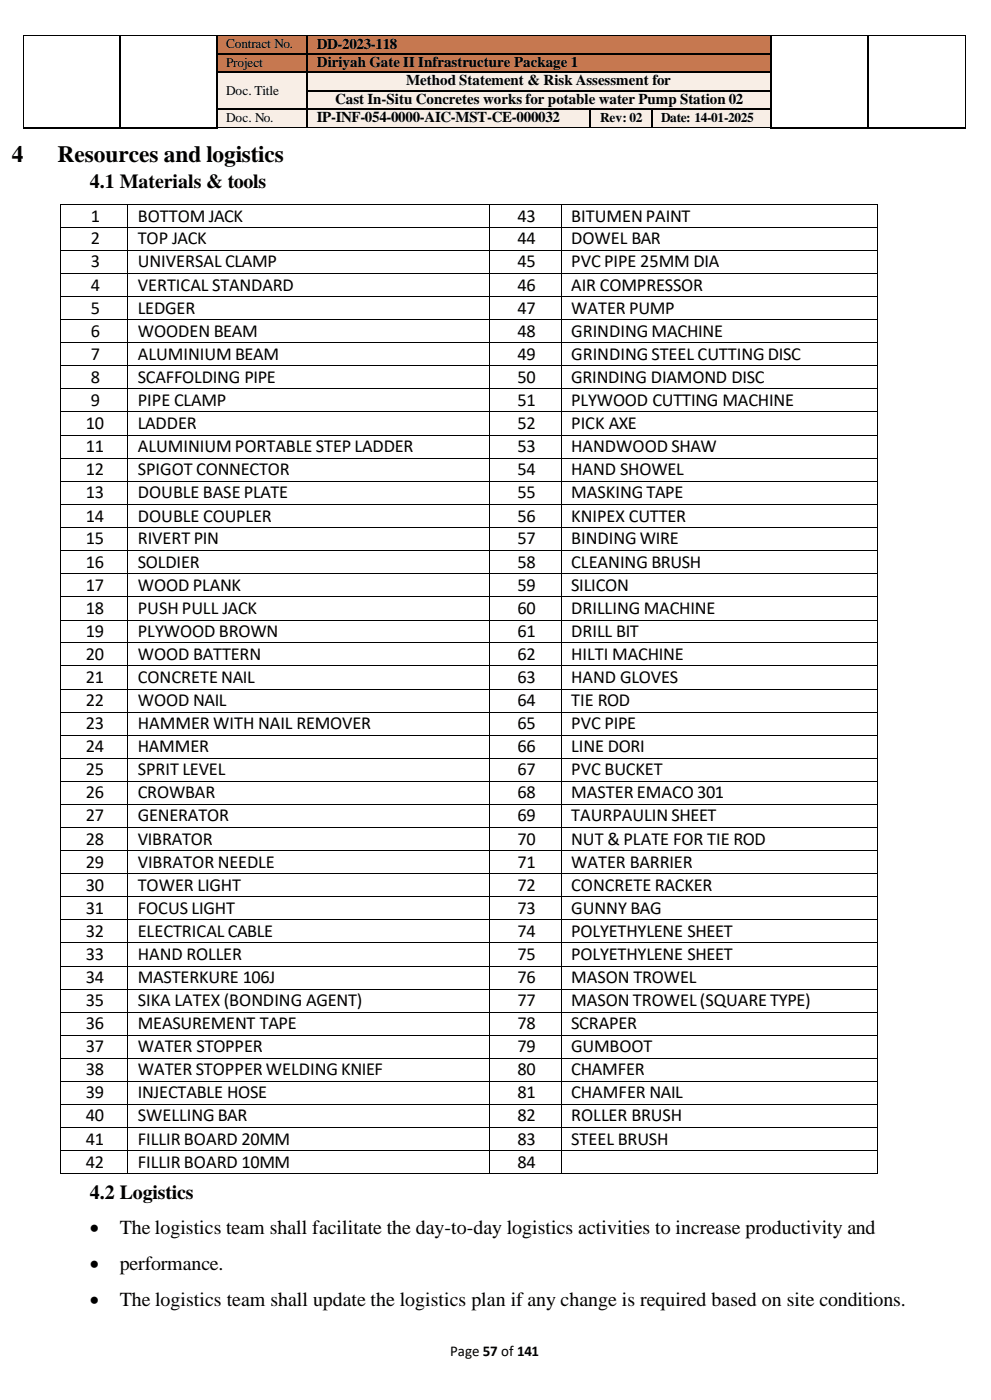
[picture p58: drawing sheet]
<svg xmlns="http://www.w3.org/2000/svg" width="210mm" height="297mm" viewBox="0 0 210 297" stroke-linecap="round" stroke-linejoin="round" font-family="sans-serif">
<defs><g id="words">
<g font-size="5">
<text x="2.5" y="34.5">4</text>
<text x="12.2" y="34.5">Resources and logistics</text>
</g>
<g font-size="4.2">
<text x="19" y="39.9">4.1 Materials &amp; tools</text>
<text x="19" y="254.5">4.2 Logistics</text>
<text x="19" y="262.1">•</text>
<text x="25.4" y="262.1">The logistics team shall facilitate the day-to-day logistics activities to increase productivity and</text>
<text x="19" y="269.7">•</text>
<text x="25.4" y="269.7">performance.</text>
<text x="19" y="277.2">•</text>
<text x="25.4" y="277.2">The logistics team shall update the logistics plan if any change is required based on site conditions.</text>
</g>
<g font-size="3.9">
<text x="19.3" y="47">1</text>
<text x="29.2" y="47">BOTTOM JACK</text>
<text x="109.8" y="47">43</text>
<text x="121.2" y="47">BITUMENPAINT</text>
<text x="19.3" y="51.9">2</text>
<text x="29.2" y="51.9">TOP JACK</text>
<text x="109.8" y="51.9">44</text>
<text x="121.2" y="51.9">DOWEL BAR</text>
<text x="19.3" y="56.8">3</text>
<text x="29.2" y="56.8">UNIVERSAL CLAMP</text>
<text x="109.8" y="56.8">45</text>
<text x="121.2" y="56.8">PVC PIPE 25MM DIA</text>
<text x="19.3" y="61.7">4</text>
<text x="29.2" y="61.7">VERTICAL STANDARD</text>
<text x="109.8" y="61.7">46</text>
<text x="121.2" y="61.7">AIR COMPRESSOR</text>
<text x="19.3" y="66.6">5</text>
<text x="19.3" y="71.5">6</text>
<text x="29.2" y="66.6">LEDGER</text>
<text x="29.2" y="71.5">WOODEN BEAM</text>
<text x="109.8" y="66.6">47</text>
<text x="109.8" y="71.5">48</text>
<text x="121.2" y="66.6">WATER PUMP</text>
<text x="121.2" y="71.5">GRINDING MACHINE</text>
<text x="19.3" y="76.4">7</text>
<text x="29.2" y="76.4">ALUMINIUM BEAM</text>
<text x="109.8" y="76.4">49</text>
<text x="121.2" y="76.4">GRINDING STEEL CUTTINGDISC</text>
<text x="19.3" y="81.3">8</text>
<text x="29.2" y="81.3">SCAFFOLDING PIPE</text>
<text x="109.8" y="81.3">50</text>
<text x="121.2" y="81.3">GRINDING DIAMOND DISC</text>
<text x="19.3" y="86.2">9</text>
<text x="29.2" y="86.2">PIPE CLAMP</text>
<text x="109.8" y="86.2">51</text>
<text x="121.2" y="86.2">PLYWOOD CUTTING MACHINE</text>
<text x="18.2" y="91.1">10</text>
<text x="18.2" y="96">11</text>
<text x="29.2" y="91.1">LADDER</text>
<text x="29.2" y="96">ALUMINIUMPORTABLE STEP LADDER</text>
<text x="109.8" y="91.1">52</text>
<text x="109.8" y="96">53</text>
<text x="121.2" y="91.1">PICK AXE</text>
<text x="121.2" y="96">HANDWOOD SHAW</text>
<text x="18.2" y="100.9">12</text>
<text x="29.2" y="100.9">SPIGOT CONNECTOR</text>
<text x="109.8" y="100.9">54</text>
<text x="121.2" y="100.9">HAND SHOWEL</text>
<text x="18.2" y="105.8">13</text>
<text x="29.2" y="105.8">DOUBLE BASE PLATE</text>
<text x="109.8" y="105.8">55</text>
<text x="121.2" y="105.8">MASKING TAPE</text>
<text x="18.2" y="110.7">14</text>
<text x="29.2" y="110.7">DOUBLE COUPLER</text>
<text x="109.8" y="110.7">56</text>
<text x="121.2" y="110.7">KNIPEX CUTTER</text>
<text x="18.2" y="115.6">15</text>
<text x="29.2" y="115.6">RIVERT PIN</text>
<text x="109.8" y="115.6">57</text>
<text x="121.2" y="115.6">BINDING WIRE</text>
<text x="18.2" y="120.5">16</text>
<text x="18.2" y="125.4">17</text>
<text x="29.2" y="120.5">SOLDIER</text>
<text x="29.2" y="125.4">WOOD PLANK</text>
<text x="109.8" y="120.5">58</text>
<text x="109.8" y="125.4">59</text>
<text x="121.2" y="120.5">CLEANING BRUSH</text>
<text x="121.2" y="125.4">SILICON</text>
<text x="18.2" y="130.3">18</text>
<text x="29.2" y="130.3">PUSHPULL JACK</text>
<text x="109.8" y="130.3">60</text>
<text x="121.2" y="130.3">DRILLING MACHINE</text>
<text x="18.2" y="135.2">19</text>
<text x="29.2" y="135.2">PLYWOOD BROWN</text>
<text x="109.8" y="135.2">61</text>
<text x="121.2" y="135.2">DRILL BIT</text>
<text x="18.2" y="140.1">20</text>
<text x="29.2" y="140.1">WOOD BATTERN</text>
<text x="109.8" y="140.1">62</text>
<text x="121.2" y="140.1">HILTI MACHINE</text>
<text x="18.2" y="145">21</text>
<text x="18.2" y="149.9">22</text>
<text x="29.2" y="145">CONCRETE NAIL</text>
<text x="29.2" y="149.9">WOOD NAIL</text>
<text x="109.8" y="145">63</text>
<text x="109.8" y="149.9">64</text>
<text x="121.2" y="145">HAND GLOVES</text>
<text x="121.2" y="149.9">TIE ROD</text>
<text x="18.2" y="154.8">23</text>
<text x="29.2" y="154.8">HAMMER WITH NAIL REMOVER</text>
<text x="109.8" y="154.8">65</text>
<text x="121.2" y="154.8">PVC PIPE</text>
<text x="18.2" y="159.7">24</text>
<text x="29.2" y="159.7">HAMMER</text>
<text x="109.8" y="159.7">66</text>
<text x="121.2" y="159.7">LINE DORI</text>
<text x="18.2" y="164.6">25</text>
<text x="29.2" y="164.6">SPRIT LEVEL</text>
<text x="109.8" y="164.6">67</text>
<text x="121.2" y="164.6">PVC BUCKET</text>
<text x="18.2" y="169.5">26</text>
<text x="29.2" y="169.5">CROWBAR</text>
<text x="109.8" y="169.5">68</text>
<text x="121.2" y="169.5">MASTER EMACO 301</text>
<text x="18.2" y="174.4">27</text>
<text x="18.2" y="179.3">28</text>
<text x="29.2" y="174.4">GENERATOR</text>
<text x="29.2" y="179.3">VIBRATOR</text>
<text x="109.8" y="174.4">69</text>
<text x="109.8" y="179.3">70</text>
<text x="121.2" y="174.4">TAURPAULINSHEET</text>
<text x="121.2" y="179.3">NUT &amp; PLATE FOR TIE ROD</text>
<text x="18.2" y="184.2">29</text>
<text x="29.2" y="184.2">VIBRATOR NEEDLE</text>
<text x="109.8" y="184.2">71</text>
<text x="121.2" y="184.2">WATER BARRIER</text>
<text x="18.2" y="189.1">30</text>
<text x="29.2" y="189.1">TOWER LIGHT</text>
<text x="109.8" y="189.1">72</text>
<text x="121.2" y="189.1">CONCRETE RACKER</text>
<text x="18.2" y="194">31</text>
<text x="29.2" y="194">FOCUS LIGHT</text>
<text x="109.8" y="194">73</text>
<text x="121.2" y="194">GUNNY BAG</text>
<text x="18.2" y="198.9">32</text>
<text x="18.2" y="203.8">33</text>
<text x="29.2" y="198.9">ELECTRICALCABLE</text>
<text x="29.2" y="203.8">HAND ROLLER</text>
<text x="109.8" y="198.9">74</text>
<text x="109.8" y="203.8">75</text>
<text x="121.2" y="198.9">POLYETHYLENE SHEET</text>
<text x="121.2" y="203.8">POLYETHYLENE SHEET</text>
<text x="18.2" y="208.7">34</text>
<text x="29.2" y="208.7">MASTERKURE 106J</text>
<text x="109.8" y="208.7">76</text>
<text x="121.2" y="208.7">MASON TROWEL</text>
<text x="18.2" y="213.6">35</text>
<text x="29.2" y="213.6">SIKA LATEX (BONDING AGENT)</text>
<text x="109.8" y="213.6">77</text>
<text x="121.2" y="213.6">MASONTROWEL(SQUARETYPE)</text>
<text x="18.2" y="218.5">36</text>
<text x="29.2" y="218.5">MEASUREMENT TAPE</text>
<text x="109.8" y="218.5">78</text>
<text x="121.2" y="218.5">SCRAPER</text>
<text x="18.2" y="223.4">37</text>
<text x="29.2" y="223.4">WATER STOPPER</text>
<text x="109.8" y="223.4">79</text>
<text x="121.2" y="223.4">GUMBOOT</text>
<text x="18.2" y="228.3">38</text>
<text x="18.2" y="233.2">39</text>
<text x="29.2" y="228.3">WATER STOPPER WELDINGKNIEF</text>
<text x="29.2" y="233.2">INJECTABLE HOSE</text>
<text x="109.8" y="228.3">80</text>
<text x="109.8" y="233.2">81</text>
<text x="121.2" y="228.3">CHAMFER</text>
<text x="121.2" y="233.2">CHAMFER NAIL</text>
<text x="18.2" y="238.1">40</text>
<text x="29.2" y="238.1">SWELLINGBAR</text>
<text x="109.8" y="238.1">82</text>
<text x="121.2" y="238.1">ROLLER BRUSH</text>
<text x="18.2" y="243">41</text>
<text x="29.2" y="243">FILLIR BOARD 20MM</text>
<text x="109.8" y="243">83</text>
<text x="121.2" y="243">STEEL BRUSH</text>
<text x="18.2" y="247.9">42</text>
<text x="29.2" y="247.9">FILLIR BOARD 10MM</text>
<text x="109.8" y="247.9">84</text>
</g>
<g font-size="3.2">
<text x="67.2" y="10.3">DD-2023-118</text>
<text x="67.2" y="14.2">Diriyah Gate II Infrastructure Package 1</text>
<text x="71.1" y="22">Cast In-Situ Concretes works for potable water Pump Station 02</text>
<text x="86.2" y="18.1">Method Statement &amp; Risk Assessment for</text>
<text x="67.2" y="26">IP-INF-054-0000-AIC-MST-CE-000032</text>
<text x="95.5" y="287.9">Page 57 of 141</text>
</g>
<g font-size="2.8">
<text x="48" y="10.3">Contract No.</text>
<text x="48" y="14.2">Project</text>
<text x="48" y="20.2">Doc. Title</text>
<text x="48" y="26">Doc. No.</text>
<text x="127.3" y="26">Rev: 02</text>
<text x="140.3" y="26">Date: 14-01-2025</text>
</g>
</g></defs>
<g fill="#c67850">
<path d="M46.1 7.7h18.9v3.6h-18.9z" fill-rule="evenodd"/>
<path d="M46.1 7.7h18.9v3.2h-18.9z" fill-rule="evenodd"/>
<path d="M65.3 7.7h98.2v3.6h-98.2z" fill-rule="evenodd"/>
<path d="M65.3 7.7h98.2v3.3h-98.2z" fill-rule="evenodd"/>
</g>
<g fill="#000">
<path d="M4.9 7.5h.1v.2h-.1z" fill-rule="evenodd"/>
<path d="M4.9 7.5h.1v.2h-.1z" fill-rule="evenodd"/>
<path d="M25.3 7.5h.2v.2h-.2z" fill-rule="evenodd"/>
<path d="M45.8 7.5h.2v.2h-.2z" fill-rule="evenodd"/>
<path d="M65.1 7.5h.2v.2h-.2z" fill-rule="evenodd"/>
<path d="M163.5 7.5h.2v.2h-.2z" fill-rule="evenodd"/>
<path d="M184.1 7.5h.2v.2h-.2z" fill-rule="evenodd"/>
<path d="M204.7 7.5h.2v.2h-.2z" fill-rule="evenodd"/>
<path d="M204.7 7.5h.2v.2h-.2z" fill-rule="evenodd"/>
</g>
<path d="M5 7.7v3.6M5 7.6h20.3M25.5 7.6h20.3M46 7.6h19.1M65.3 7.6h98.2M163.7 7.6h20.4M184.3 7.6h20.4M204.8 7.7v3.6" fill="none" stroke="#000" stroke-width=".21"/>
<path d="M25.5 7.7v3.6M45.9 7.7v3.6M65.2 7.7v3.6M163.7 7.7v3.6M184.3 7.7v3.6" fill="none" stroke="#000" stroke-width=".25"/>
<g fill="#c67850">
<path d="M46.1 11.6h18.9v3.6h-18.9z" fill-rule="evenodd"/>
<path d="M46.1 11.6h18.9v3.3h-18.9z" fill-rule="evenodd"/>
<path d="M65.3 11.6h98.2v3.6h-98.2z" fill-rule="evenodd"/>
<path d="M65.3 11.6h98.2v3.3h-98.2z" fill-rule="evenodd"/>
</g>
<g fill="#000">
<path d="M4.9 11.3h.1v.3h-.1z" fill-rule="evenodd"/>
<path d="M25.3 11.3h.3v.3h-.3z" fill-rule="evenodd"/>
<path d="M45.8 11.3h.3v.3h-.3z" fill-rule="evenodd"/>
<path d="M65.1 11.3h.2v.3h-.2z" fill-rule="evenodd"/>
<path d="M163.5 11.3h.3v.3h-.3z" fill-rule="evenodd"/>
<path d="M184.1 11.3h.3v.3h-.3z" fill-rule="evenodd"/>
<path d="M204.7 11.3h.2v.3h-.2z" fill-rule="evenodd"/>
</g>
<path d="M25.5 11.6v3.6M45.9 11.6v3.6M46.1 11.4h19M65.2 11.6v3.6M65.3 11.4h98.2M163.7 11.6v3.6M184.3 11.6v3.6" fill="none" stroke="#000" stroke-width=".25"/>
<path d="M5 11.6v3.6M204.8 11.6v3.6" fill="none" stroke="#000" stroke-width=".21"/>
<g fill="#f8eee6">
<path d="M46.1 15.5h18.9v7.5h-18.9z" fill-rule="evenodd"/>
<path d="M46.1 15.5h18.9v5.3h-18.9z" fill-rule="evenodd"/>
<path d="M65.3 15.5h98.2v3.6h-98.2z" fill-rule="evenodd"/>
<path d="M65.3 15.5h98.2v3.3h-98.2z" fill-rule="evenodd"/>
</g>
<g fill="#000">
<path d="M4.9 15.2h.1v.3h-.1z" fill-rule="evenodd"/>
<path d="M25.3 15.2h.3v.3h-.3z" fill-rule="evenodd"/>
<path d="M45.8 15.2h.3v.3h-.3z" fill-rule="evenodd"/>
<path d="M65.1 15.2h.2v.3h-.2z" fill-rule="evenodd"/>
<path d="M163.5 15.2h.3v.3h-.3z" fill-rule="evenodd"/>
<path d="M184.1 15.2h.3v.3h-.3z" fill-rule="evenodd"/>
<path d="M204.7 15.2h.2v.3h-.2z" fill-rule="evenodd"/>
</g>
<path d="M25.5 15.5v3.6M45.9 15.5v3.6M46.1 15.4h19M65.2 15.5v3.6M65.3 15.4h98.2M163.7 15.5v3.6M184.3 15.5v3.6" fill="none" stroke="#000" stroke-width=".25"/>
<path d="M5 15.5v3.6M204.8 15.5v3.6" fill="none" stroke="#000" stroke-width=".21"/>
<g fill="#f8eee6">
<path d="M65.3 19.3h98.2v3.7h-98.2z" fill-rule="evenodd"/>
<path d="M65.3 19.3h98.2v3.4h-98.2z" fill-rule="evenodd"/>
</g>
<g fill="#000">
<path d="M4.9 19.1h.1v.2h-.1z" fill-rule="evenodd"/>
<path d="M25.3 19.1h.3v.2h-.3z" fill-rule="evenodd"/>
<path d="M45.8 19.1h.3v.2h-.3z" fill-rule="evenodd"/>
<path d="M65.1 19.1h.2v.2h-.2z" fill-rule="evenodd"/>
<path d="M163.5 19.1h.3v.2h-.3z" fill-rule="evenodd"/>
<path d="M184.1 19.1h.3v.2h-.3z" fill-rule="evenodd"/>
<path d="M204.7 19.1h.2v.2h-.2z" fill-rule="evenodd"/>
</g>
<path d="M25.5 19.3v3.7M45.9 19.3v3.7M65.2 19.3v3.7M65.3 19.2h98.2M163.7 19.3v3.7M184.3 19.3v3.7" fill="none" stroke="#000" stroke-width=".25"/>
<path d="M5 19.3v3.7M204.8 19.3v3.7" fill="none" stroke="#000" stroke-width=".21"/>
<g fill="#f8eee6">
<path d="M46.1 23.3h18.9v3.7h-18.9z" fill-rule="evenodd"/>
<path d="M46.1 23.3h18.9v3.3h-18.9z" fill-rule="evenodd"/>
<path d="M65.3 23.3h59.8v3.7h-59.8z" fill-rule="evenodd"/>
<path d="M65.3 23.3h59.8v3.3h-59.8z" fill-rule="evenodd"/>
<path d="M125.3 23.3h12.8v3.7h-12.8z" fill-rule="evenodd"/>
<path d="M125.3 23.3h12.8v3.3h-12.8z" fill-rule="evenodd"/>
<path d="M138.4 23.3h25.1v3.7h-25.1z" fill-rule="evenodd"/>
<path d="M138.4 23.3h25.1v3.3h-25.1z" fill-rule="evenodd"/>
</g>
<g fill="#000">
<path d="M4.9 23h.1v.3h-.1z" fill-rule="evenodd"/>
<path d="M25.3 23h.3v.3h-.3z" fill-rule="evenodd"/>
<path d="M25.3 27h.3v.2h-.3z" fill-rule="evenodd"/>
<path d="M45.8 23h.3v.3h-.3z" fill-rule="evenodd"/>
<path d="M45.8 27h.3v.2h-.3z" fill-rule="evenodd"/>
<path d="M45.8 27h.3v.2h-.3z" fill-rule="evenodd"/>
<path d="M65.1 23h.2v.3h-.2z" fill-rule="evenodd"/>
<path d="M65.1 27h.2v.1h-.2z" fill-rule="evenodd"/>
<path d="M125.1 23h.3v.3h-.3z" fill-rule="evenodd"/>
<path d="M125.1 27h.2v.1h-.2z" fill-rule="evenodd"/>
<path d="M138.1 23h.3v.3h-.3z" fill-rule="evenodd"/>
<path d="M138.1 27h.2v.1h-.2z" fill-rule="evenodd"/>
<path d="M163.5 23h.3v.3h-.3z" fill-rule="evenodd"/>
<path d="M163.5 27h.3v.2h-.3z" fill-rule="evenodd"/>
<path d="M163.5 27h.3v.2h-.3z" fill-rule="evenodd"/>
<path d="M184.1 23h.3v.3h-.3z" fill-rule="evenodd"/>
<path d="M184.1 27h.3v.2h-.3z" fill-rule="evenodd"/>
<path d="M204.7 23h.2v.3h-.2z" fill-rule="evenodd"/>
<path d="M204.7 27h.2v.2h-.2z" fill-rule="evenodd"/>
<path d="M12.7 43.4h.2v.1h-.2z" fill-rule="evenodd"/>
<path d="M12.7 43.4h.2v.1h-.2z" fill-rule="evenodd"/>
<path d="M12.7 48.3h.2v.1h-.2z" fill-rule="evenodd"/>
<path d="M12.7 53.1h.2v.2h-.2z" fill-rule="evenodd"/>
<path d="M12.7 58h.2v.2h-.2z" fill-rule="evenodd"/>
<path d="M27 43.4h.2v.1h-.2z" fill-rule="evenodd"/>
<path d="M27 48.3h.2v.1h-.2z" fill-rule="evenodd"/>
<path d="M27 53.1h.2v.2h-.2z" fill-rule="evenodd"/>
<path d="M27 58h.2v.2h-.2z" fill-rule="evenodd"/>
<path d="M103.9 43.4h.1v.1h-.1z" fill-rule="evenodd"/>
<path d="M103.9 48.3h.1v.1h-.1z" fill-rule="evenodd"/>
<path d="M103.9 53.1h.1v.2h-.1z" fill-rule="evenodd"/>
<path d="M103.9 58h.1v.2h-.1z" fill-rule="evenodd"/>
<path d="M119.1 43.4h.2v.1h-.2z" fill-rule="evenodd"/>
<path d="M119.1 48.3h.2v.1h-.2z" fill-rule="evenodd"/>
<path d="M119.1 53.1h.2v.2h-.2z" fill-rule="evenodd"/>
<path d="M119.1 58h.2v.2h-.2z" fill-rule="evenodd"/>
<path d="M186 43.4h.2v.1h-.2z" fill-rule="evenodd"/>
<path d="M186 43.4h.2v.1h-.2z" fill-rule="evenodd"/>
<path d="M186 48.3h.2v.1h-.2z" fill-rule="evenodd"/>
<path d="M186 53.1h.2v.2h-.2z" fill-rule="evenodd"/>
<path d="M186 58h.2v.2h-.2z" fill-rule="evenodd"/>
<path d="M12.7 62.9h.2v.2h-.2z" fill-rule="evenodd"/>
<path d="M12.7 67.8h.2v.2h-.2z" fill-rule="evenodd"/>
<path d="M12.7 72.7h.2v.2h-.2z" fill-rule="evenodd"/>
<path d="M12.7 77.6h.2v.2h-.2z" fill-rule="evenodd"/>
<path d="M27 62.9h.2v.2h-.2z" fill-rule="evenodd"/>
<path d="M27 67.8h.2v.2h-.2z" fill-rule="evenodd"/>
<path d="M27 72.7h.2v.2h-.2z" fill-rule="evenodd"/>
<path d="M27 77.6h.2v.2h-.2z" fill-rule="evenodd"/>
<path d="M103.9 62.9h.1v.2h-.1z" fill-rule="evenodd"/>
<path d="M103.9 67.8h.1v.2h-.1z" fill-rule="evenodd"/>
<path d="M103.9 72.7h.1v.2h-.1z" fill-rule="evenodd"/>
<path d="M103.9 77.6h.1v.2h-.1z" fill-rule="evenodd"/>
<path d="M119.1 62.9h.2v.2h-.2z" fill-rule="evenodd"/>
<path d="M119.1 67.8h.2v.2h-.2z" fill-rule="evenodd"/>
<path d="M119.1 72.7h.2v.2h-.2z" fill-rule="evenodd"/>
<path d="M119.1 77.6h.2v.2h-.2z" fill-rule="evenodd"/>
<path d="M186 62.9h.2v.2h-.2z" fill-rule="evenodd"/>
<path d="M186 67.8h.2v.2h-.2z" fill-rule="evenodd"/>
<path d="M186 72.7h.2v.2h-.2z" fill-rule="evenodd"/>
<path d="M186 77.6h.2v.2h-.2z" fill-rule="evenodd"/>
<path d="M12.7 82.5h.2v.1h-.2z" fill-rule="evenodd"/>
<path d="M12.7 87.4h.2v.2h-.2z" fill-rule="evenodd"/>
<path d="M12.7 92.3h.2v.2h-.2z" fill-rule="evenodd"/>
<path d="M12.7 97.2h.2v.2h-.2z" fill-rule="evenodd"/>
<path d="M27 82.5h.2v.1h-.2z" fill-rule="evenodd"/>
<path d="M27 87.4h.2v.2h-.2z" fill-rule="evenodd"/>
<path d="M27 92.3h.2v.2h-.2z" fill-rule="evenodd"/>
<path d="M27 97.2h.2v.2h-.2z" fill-rule="evenodd"/>
<path d="M103.9 82.5h.1v.1h-.1z" fill-rule="evenodd"/>
<path d="M103.9 87.4h.1v.2h-.1z" fill-rule="evenodd"/>
<path d="M103.9 92.3h.1v.2h-.1z" fill-rule="evenodd"/>
<path d="M103.9 97.2h.1v.2h-.1z" fill-rule="evenodd"/>
<path d="M119.1 82.5h.2v.1h-.2z" fill-rule="evenodd"/>
<path d="M119.1 87.4h.2v.2h-.2z" fill-rule="evenodd"/>
<path d="M119.1 92.3h.2v.2h-.2z" fill-rule="evenodd"/>
<path d="M119.1 97.2h.2v.2h-.2z" fill-rule="evenodd"/>
<path d="M186 82.5h.2v.1h-.2z" fill-rule="evenodd"/>
<path d="M186 87.4h.2v.2h-.2z" fill-rule="evenodd"/>
<path d="M186 92.3h.2v.2h-.2z" fill-rule="evenodd"/>
<path d="M186 97.2h.2v.2h-.2z" fill-rule="evenodd"/>
<path d="M12.7 102.1h.2v.2h-.2z" fill-rule="evenodd"/>
<path d="M12.7 107h.2v.2h-.2z" fill-rule="evenodd"/>
<path d="M12.7 111.9h.2v.2h-.2z" fill-rule="evenodd"/>
<path d="M12.7 116.8h.2v.2h-.2z" fill-rule="evenodd"/>
<path d="M27 102.1h.2v.2h-.2z" fill-rule="evenodd"/>
<path d="M27 107h.2v.2h-.2z" fill-rule="evenodd"/>
<path d="M27 111.9h.2v.2h-.2z" fill-rule="evenodd"/>
<path d="M27 116.8h.2v.2h-.2z" fill-rule="evenodd"/>
<path d="M103.9 102.1h.1v.2h-.1z" fill-rule="evenodd"/>
<path d="M103.9 107h.1v.2h-.1z" fill-rule="evenodd"/>
<path d="M103.9 111.9h.1v.2h-.1z" fill-rule="evenodd"/>
<path d="M103.9 116.8h.1v.2h-.1z" fill-rule="evenodd"/>
<path d="M119.1 102.1h.2v.2h-.2z" fill-rule="evenodd"/>
<path d="M119.1 107h.2v.2h-.2z" fill-rule="evenodd"/>
<path d="M119.1 111.9h.2v.2h-.2z" fill-rule="evenodd"/>
<path d="M119.1 116.8h.2v.2h-.2z" fill-rule="evenodd"/>
<path d="M186 102.1h.2v.2h-.2z" fill-rule="evenodd"/>
<path d="M186 107h.2v.2h-.2z" fill-rule="evenodd"/>
<path d="M186 111.9h.2v.2h-.2z" fill-rule="evenodd"/>
<path d="M186 116.8h.2v.2h-.2z" fill-rule="evenodd"/>
<path d="M12.7 121.7h.2v.2h-.2z" fill-rule="evenodd"/>
<path d="M12.7 126.6h.2v.2h-.2z" fill-rule="evenodd"/>
<path d="M12.7 131.5h.2v.2h-.2z" fill-rule="evenodd"/>
<path d="M12.7 136.4h.2v.1h-.2z" fill-rule="evenodd"/>
<path d="M27 121.7h.2v.2h-.2z" fill-rule="evenodd"/>
<path d="M27 126.6h.2v.2h-.2z" fill-rule="evenodd"/>
<path d="M27 131.5h.2v.2h-.2z" fill-rule="evenodd"/>
<path d="M27 136.4h.2v.1h-.2z" fill-rule="evenodd"/>
<path d="M103.9 121.7h.1v.2h-.1z" fill-rule="evenodd"/>
<path d="M103.9 126.6h.1v.2h-.1z" fill-rule="evenodd"/>
<path d="M103.9 131.5h.1v.2h-.1z" fill-rule="evenodd"/>
<path d="M103.9 136.4h.1v.1h-.1z" fill-rule="evenodd"/>
<path d="M119.1 121.7h.2v.2h-.2z" fill-rule="evenodd"/>
<path d="M119.1 126.6h.2v.2h-.2z" fill-rule="evenodd"/>
<path d="M119.1 131.5h.2v.2h-.2z" fill-rule="evenodd"/>
<path d="M119.1 136.4h.2v.1h-.2z" fill-rule="evenodd"/>
<path d="M186 121.7h.2v.2h-.2z" fill-rule="evenodd"/>
<path d="M186 126.6h.2v.2h-.2z" fill-rule="evenodd"/>
<path d="M186 131.5h.2v.2h-.2z" fill-rule="evenodd"/>
<path d="M186 136.4h.2v.1h-.2z" fill-rule="evenodd"/>
<path d="M12.7 141.3h.2v.2h-.2z" fill-rule="evenodd"/>
<path d="M12.7 146.2h.2v.2h-.2z" fill-rule="evenodd"/>
<path d="M12.7 151.1h.2v.2h-.2z" fill-rule="evenodd"/>
<path d="M12.7 156h.2v.2h-.2z" fill-rule="evenodd"/>
<path d="M27 141.3h.2v.2h-.2z" fill-rule="evenodd"/>
<path d="M27 146.2h.2v.2h-.2z" fill-rule="evenodd"/>
<path d="M27 151.1h.2v.2h-.2z" fill-rule="evenodd"/>
<path d="M27 156h.2v.2h-.2z" fill-rule="evenodd"/>
<path d="M103.9 141.3h.1v.2h-.1z" fill-rule="evenodd"/>
<path d="M103.9 146.2h.1v.2h-.1z" fill-rule="evenodd"/>
<path d="M103.9 151.1h.1v.2h-.1z" fill-rule="evenodd"/>
<path d="M103.9 156h.1v.2h-.1z" fill-rule="evenodd"/>
<path d="M119.1 141.3h.2v.2h-.2z" fill-rule="evenodd"/>
<path d="M119.1 146.2h.2v.2h-.2z" fill-rule="evenodd"/>
<path d="M119.1 151.1h.2v.2h-.2z" fill-rule="evenodd"/>
<path d="M119.1 156h.2v.2h-.2z" fill-rule="evenodd"/>
<path d="M186 141.3h.2v.2h-.2z" fill-rule="evenodd"/>
<path d="M186 146.2h.2v.2h-.2z" fill-rule="evenodd"/>
<path d="M186 151.1h.2v.2h-.2z" fill-rule="evenodd"/>
<path d="M186 156h.2v.2h-.2z" fill-rule="evenodd"/>
<path d="M12.7 160.9h.2v.2h-.2z" fill-rule="evenodd"/>
<path d="M12.7 165.8h.2v.1h-.2z" fill-rule="evenodd"/>
<path d="M12.7 170.7h.2v.1h-.2z" fill-rule="evenodd"/>
<path d="M12.7 175.6h.2v.2h-.2z" fill-rule="evenodd"/>
<path d="M27 160.9h.2v.2h-.2z" fill-rule="evenodd"/>
<path d="M27 165.8h.2v.1h-.2z" fill-rule="evenodd"/>
<path d="M27 170.7h.2v.1h-.2z" fill-rule="evenodd"/>
<path d="M27 175.6h.2v.2h-.2z" fill-rule="evenodd"/>
<path d="M103.9 160.9h.1v.2h-.1z" fill-rule="evenodd"/>
<path d="M103.9 165.8h.1v.1h-.1z" fill-rule="evenodd"/>
<path d="M103.9 170.7h.1v.1h-.1z" fill-rule="evenodd"/>
<path d="M103.9 175.6h.1v.2h-.1z" fill-rule="evenodd"/>
<path d="M119.1 160.9h.2v.2h-.2z" fill-rule="evenodd"/>
<path d="M119.1 165.8h.2v.1h-.2z" fill-rule="evenodd"/>
<path d="M119.1 170.7h.2v.1h-.2z" fill-rule="evenodd"/>
<path d="M119.1 175.6h.2v.2h-.2z" fill-rule="evenodd"/>
<path d="M186 160.9h.2v.2h-.2z" fill-rule="evenodd"/>
<path d="M186 165.8h.2v.1h-.2z" fill-rule="evenodd"/>
<path d="M186 170.7h.2v.1h-.2z" fill-rule="evenodd"/>
<path d="M186 175.6h.2v.2h-.2z" fill-rule="evenodd"/>
<path d="M12.7 180.5h.2v.2h-.2z" fill-rule="evenodd"/>
<path d="M12.7 185.4h.2v.2h-.2z" fill-rule="evenodd"/>
<path d="M12.7 190.3h.2v.1h-.2z" fill-rule="evenodd"/>
<path d="M12.7 195.2h.2v.2h-.2z" fill-rule="evenodd"/>
<path d="M27 180.5h.2v.2h-.2z" fill-rule="evenodd"/>
<path d="M27 185.4h.2v.2h-.2z" fill-rule="evenodd"/>
<path d="M27 190.3h.2v.1h-.2z" fill-rule="evenodd"/>
<path d="M27 195.2h.2v.2h-.2z" fill-rule="evenodd"/>
<path d="M103.9 180.5h.1v.2h-.1z" fill-rule="evenodd"/>
<path d="M103.9 185.4h.1v.2h-.1z" fill-rule="evenodd"/>
<path d="M103.9 190.3h.1v.1h-.1z" fill-rule="evenodd"/>
<path d="M103.9 195.2h.1v.2h-.1z" fill-rule="evenodd"/>
<path d="M119.1 180.5h.2v.2h-.2z" fill-rule="evenodd"/>
<path d="M119.1 185.4h.2v.2h-.2z" fill-rule="evenodd"/>
<path d="M119.1 190.3h.2v.1h-.2z" fill-rule="evenodd"/>
<path d="M119.1 195.2h.2v.2h-.2z" fill-rule="evenodd"/>
<path d="M186 180.5h.2v.2h-.2z" fill-rule="evenodd"/>
<path d="M186 185.4h.2v.2h-.2z" fill-rule="evenodd"/>
<path d="M186 190.3h.2v.1h-.2z" fill-rule="evenodd"/>
<path d="M186 195.2h.2v.2h-.2z" fill-rule="evenodd"/>
<path d="M12.7 200.1h.2v.2h-.2z" fill-rule="evenodd"/>
<path d="M12.7 205h.2v.2h-.2z" fill-rule="evenodd"/>
<path d="M12.7 209.9h.2v.2h-.2z" fill-rule="evenodd"/>
<path d="M12.7 214.8h.2v.2h-.2z" fill-rule="evenodd"/>
<path d="M12.7 219.7h.2v.2h-.2z" fill-rule="evenodd"/>
<path d="M27 200.1h.2v.2h-.2z" fill-rule="evenodd"/>
<path d="M27 205h.2v.2h-.2z" fill-rule="evenodd"/>
<path d="M27 209.9h.2v.2h-.2z" fill-rule="evenodd"/>
<path d="M27 214.8h.2v.2h-.2z" fill-rule="evenodd"/>
<path d="M27 219.7h.2v.2h-.2z" fill-rule="evenodd"/>
<path d="M103.9 200.1h.1v.2h-.1z" fill-rule="evenodd"/>
<path d="M103.9 205h.1v.2h-.1z" fill-rule="evenodd"/>
<path d="M103.9 209.9h.1v.2h-.1z" fill-rule="evenodd"/>
<path d="M103.9 214.8h.1v.2h-.1z" fill-rule="evenodd"/>
<path d="M103.9 219.7h.1v.2h-.1z" fill-rule="evenodd"/>
<path d="M119.1 200.1h.2v.2h-.2z" fill-rule="evenodd"/>
<path d="M119.1 205h.2v.2h-.2z" fill-rule="evenodd"/>
<path d="M119.1 209.9h.2v.2h-.2z" fill-rule="evenodd"/>
<path d="M119.1 214.8h.2v.2h-.2z" fill-rule="evenodd"/>
<path d="M119.1 219.7h.2v.2h-.2z" fill-rule="evenodd"/>
<path d="M186 200.1h.2v.2h-.2z" fill-rule="evenodd"/>
<path d="M186 205h.2v.2h-.2z" fill-rule="evenodd"/>
<path d="M186 209.9h.2v.2h-.2z" fill-rule="evenodd"/>
<path d="M186 214.8h.2v.2h-.2z" fill-rule="evenodd"/>
<path d="M186 219.7h.2v.2h-.2z" fill-rule="evenodd"/>
<path d="M12.7 224.6h.2v.2h-.2z" fill-rule="evenodd"/>
<path d="M12.7 229.5h.2v.2h-.2z" fill-rule="evenodd"/>
<path d="M12.7 234.4h.2v.2h-.2z" fill-rule="evenodd"/>
<path d="M12.7 239.3h.2v.2h-.2z" fill-rule="evenodd"/>
<path d="M27 224.6h.2v.2h-.2z" fill-rule="evenodd"/>
<path d="M27 229.5h.2v.2h-.2z" fill-rule="evenodd"/>
<path d="M27 234.4h.2v.2h-.2z" fill-rule="evenodd"/>
<path d="M27 239.3h.2v.2h-.2z" fill-rule="evenodd"/>
<path d="M103.9 224.6h.1v.2h-.1z" fill-rule="evenodd"/>
<path d="M103.9 229.5h.1v.2h-.1z" fill-rule="evenodd"/>
<path d="M103.9 234.4h.1v.2h-.1z" fill-rule="evenodd"/>
<path d="M103.9 239.3h.1v.2h-.1z" fill-rule="evenodd"/>
<path d="M119.1 224.6h.2v.2h-.2z" fill-rule="evenodd"/>
<path d="M119.1 229.5h.2v.2h-.2z" fill-rule="evenodd"/>
<path d="M119.1 234.4h.2v.2h-.2z" fill-rule="evenodd"/>
<path d="M119.1 239.3h.2v.2h-.2z" fill-rule="evenodd"/>
<path d="M186 224.6h.2v.2h-.2z" fill-rule="evenodd"/>
<path d="M186 229.5h.2v.2h-.2z" fill-rule="evenodd"/>
<path d="M186 234.4h.2v.2h-.2z" fill-rule="evenodd"/>
<path d="M186 239.3h.2v.2h-.2z" fill-rule="evenodd"/>
<path d="M12.7 244.2h.2v.2h-.2z" fill-rule="evenodd"/>
<path d="M12.7 249.1h.2v.2h-.2z" fill-rule="evenodd"/>
<path d="M12.7 249.1h.2v.2h-.2z" fill-rule="evenodd"/>
<path d="M27 244.2h.2v.2h-.2z" fill-rule="evenodd"/>
<path d="M27 249.1h.2v.2h-.2z" fill-rule="evenodd"/>
<path d="M103.9 244.2h.1v.2h-.1z" fill-rule="evenodd"/>
<path d="M103.9 249.1h.1v.2h-.1z" fill-rule="evenodd"/>
<path d="M119.1 244.2h.2v.2h-.2z" fill-rule="evenodd"/>
<path d="M119.1 249.1h.2v.2h-.2z" fill-rule="evenodd"/>
<path d="M186 244.2h.2v.2h-.2z" fill-rule="evenodd"/>
<path d="M186 249.1h.2v.2h-.2z" fill-rule="evenodd"/>
<path d="M186 249.1h.2v.2h-.2z" fill-rule="evenodd"/>
</g>
<g fill="none" stroke="#000" stroke-width=".25">
<path d="M4.9 27.1h20.4M25.5 23.3v3.7M25.6 27.1h20.2M45.9 23.3v3.7M46.1 23.2h19M65.2 23.3v3.7M65.3 23.2h59.8M125.2 23.3v3.7M125.4 23.2h12.7M138.2 23.3v3.7M138.4 23.2h25.1M163.7 23.3v3.7"/>
<path d="M163.8 27.1h20.3M184.3 23.3v3.7M184.4 27.1h20.3"/>
</g>
<g fill="none" stroke="#000" stroke-width=".21">
<path d="M5 23.3v3.7M46.1 27.1h19M65.3 27.1h59.8M125.3 27.1h12.8M138.3 27.1h25.2M204.8 23.3v3.7M12.8 43.5v4.8M12.8 48.4v4.7M12.8 53.3v4.7M12.8 58.2v4.7M12.9 43.4h14.1M12.9 48.4h14.1"/>
<path d="M12.9 53.2h14.1M12.9 58.1h14.1M27.1 43.5v4.8M27.1 48.4v4.7M27.1 53.3v4.7M27.1 58.2v4.7M27.2 43.4h76.7M27.2 48.4h76.7M27.2 53.2h76.7M27.2 58.1h76.7M103.9 43.5v4.8M103.9 48.4v4.7"/>
<path d="M103.9 53.3v4.7M103.9 58.2v4.7M104 43.4h15.1M104 48.4h15.1M104 53.2h15.1M104 58.1h15.1M119.2 43.5v4.8M119.2 48.4v4.7M119.2 53.3v4.7M119.2 58.2v4.7M119.3 43.4h66.7M119.3 48.4h66.7"/>
<path d="M119.3 53.2h66.7M119.3 58.1h66.7M186.1 43.5v4.8M186.1 48.4v4.7M186.1 53.3v4.7M186.1 58.2v4.7M12.8 63.1v4.7M12.8 68v4.7M12.8 72.9v4.7M12.8 77.8v4.7M12.9 63h14.1M12.9 67.9h14.1"/>
<path d="M12.9 72.8h14.1M12.9 77.7h14.1M27.1 63.1v4.7M27.1 68v4.7M27.1 72.9v4.7M27.1 77.8v4.7M27.2 63h76.7M27.2 67.9h76.7M27.2 72.8h76.7M27.2 77.7h76.7M103.9 63.1v4.7M103.9 68v4.7"/>
<path d="M103.9 72.9v4.7M103.9 77.8v4.7M104 63h15.1M104 67.9h15.1M104 72.8h15.1M104 77.7h15.1M119.2 63.1v4.7M119.2 68v4.7M119.2 72.9v4.7M119.2 77.8v4.7M119.3 63h66.7M119.3 67.9h66.7"/>
<path d="M119.3 72.8h66.7M119.3 77.7h66.7M186.1 63.1v4.7M186.1 68v4.7M186.1 72.9v4.7M186.1 77.8v4.7M12.8 82.6v4.8M12.8 87.6v4.7M12.8 92.5v4.7M12.8 97.4v4.7M12.9 82.6h14.1M12.9 87.5h14.1"/>
<path d="M12.9 92.4h14.1M12.9 97.3h14.1M27.1 82.6v4.8M27.1 87.6v4.7M27.1 92.5v4.7M27.1 97.4v4.7M27.2 82.6h76.7M27.2 87.5h76.7M27.2 92.4h76.7M27.2 97.3h76.7M103.9 82.6v4.8M103.9 87.6v4.7"/>
<path d="M103.9 92.5v4.7M103.9 97.4v4.7M104 82.6h15.1M104 87.5h15.1M104 92.4h15.1M104 97.3h15.1M119.2 82.6v4.8M119.2 87.6v4.7M119.2 92.5v4.7M119.2 97.4v4.7M119.3 82.6h66.7M119.3 87.5h66.7"/>
<path d="M119.3 92.4h66.7M119.3 97.3h66.7M186.1 82.6v4.8M186.1 87.6v4.7M186.1 92.5v4.7M186.1 97.4v4.7M12.8 102.3v4.7M12.8 107.2v4.7M12.8 112.1v4.7M12.8 117v4.7M12.9 102.2h14.1M12.9 107.1h14.1"/>
<path d="M12.9 112h14.1M12.9 116.9h14.1M27.1 102.3v4.7M27.1 107.2v4.7M27.1 112.1v4.7M27.1 117v4.7M27.2 102.2h76.7M27.2 107.1h76.7M27.2 112h76.7M27.2 116.9h76.7M103.9 102.3v4.7M103.9 107.2v4.7"/>
<path d="M103.9 112.1v4.7M103.9 117v4.7M104 102.2h15.1M104 107.1h15.1M104 112h15.1M104 116.9h15.1M119.2 102.3v4.7M119.2 107.2v4.7M119.2 112.1v4.7M119.2 117v4.7M119.3 102.2h66.7M119.3 107.1h66.7"/>
<path d="M119.3 112h66.7M119.3 116.9h66.7M186.1 102.3v4.7M186.1 107.2v4.7M186.1 112.1v4.7M186.1 117v4.7M12.8 121.9v4.7M12.8 126.8v4.7M12.8 131.7v4.7M12.8 136.5v4.8M12.9 121.8h14.1M12.9 126.7h14.1"/>
<path d="M12.9 131.6h14.1M12.9 136.5h14.1M27.1 121.9v4.7M27.1 126.8v4.7M27.1 131.7v4.7M27.1 136.5v4.8M27.2 121.8h76.7M27.2 126.7h76.7M27.2 131.6h76.7M27.2 136.5h76.7M103.9 121.9v4.7M103.9 126.8v4.7"/>
<path d="M103.9 131.7v4.7M103.9 136.5v4.8M104 121.8h15.1M104 126.7h15.1M104 131.6h15.1M104 136.5h15.1M119.2 121.9v4.7M119.2 126.8v4.7M119.2 131.7v4.7M119.2 136.5v4.8M119.3 121.8h66.7M119.3 126.7h66.7"/>
<path d="M119.3 131.6h66.7M119.3 136.5h66.7M186.1 121.9v4.7M186.1 126.8v4.7M186.1 131.7v4.7M186.1 136.5v4.8M12.8 141.5v4.7M12.8 146.4v4.7M12.8 151.3v4.7M12.8 156.2v4.7M12.9 141.4h14.1M12.9 146.3h14.1"/>
<path d="M12.9 151.2h14.1M12.9 156.1h14.1M27.1 141.5v4.7M27.1 146.4v4.7M27.1 151.3v4.7M27.1 156.2v4.7M27.2 141.4h76.7M27.2 146.3h76.7M27.2 151.2h76.7M27.2 156.1h76.7M103.9 141.5v4.7M103.9 146.4v4.7"/>
<path d="M103.9 151.3v4.7M103.9 156.2v4.7M104 141.4h15.1M104 146.3h15.1M104 151.2h15.1M104 156.1h15.1M119.2 141.5v4.7M119.2 146.4v4.7M119.2 151.3v4.7M119.2 156.2v4.7M119.3 141.4h66.7M119.3 146.3h66.7"/>
<path d="M119.3 151.2h66.7M119.3 156.1h66.7M186.1 141.5v4.7M186.1 146.4v4.7M186.1 151.3v4.7M186.1 156.2v4.7M12.8 161.1v4.7M12.8 165.9v4.8M12.8 170.8v4.8M12.8 175.8v4.7M12.9 161h14.1M12.9 165.8h14.1"/>
<path d="M12.9 170.8h14.1M12.9 175.7h14.1M27.1 161.1v4.7M27.1 165.9v4.8M27.1 170.8v4.8M27.1 175.8v4.7M27.2 161h76.7M27.2 165.8h76.7M27.2 170.8h76.7M27.2 175.7h76.7M103.9 161.1v4.7M103.9 165.9v4.8"/>
<path d="M103.9 170.8v4.8M103.9 175.8v4.7M104 161h15.1M104 165.8h15.1M104 170.8h15.1M104 175.7h15.1M119.2 161.1v4.7M119.2 165.9v4.8M119.2 170.8v4.8M119.2 175.8v4.7M119.3 161h66.7M119.3 165.8h66.7"/>
<path d="M119.3 170.8h66.7M119.3 175.7h66.7M186.1 161.1v4.7M186.1 165.9v4.8M186.1 170.8v4.8M186.1 175.8v4.7M12.8 180.7v4.7M12.8 185.6v4.7M12.8 190.4v4.8M12.8 195.4v4.7M12.9 180.6h14.1M12.9 185.5h14.1"/>
<path d="M12.9 190.4h14.1M12.9 195.3h14.1M27.1 180.7v4.7M27.1 185.6v4.7M27.1 190.4v4.8M27.1 195.4v4.7M27.2 180.6h76.7M27.2 185.5h76.7M27.2 190.4h76.7M27.2 195.3h76.7M103.9 180.7v4.7M103.9 185.6v4.7"/>
<path d="M103.9 190.4v4.8M103.9 195.4v4.7M104 180.6h15.1M104 185.5h15.1M104 190.4h15.1M104 195.3h15.1M119.2 180.7v4.7M119.2 185.6v4.7M119.2 190.4v4.8M119.2 195.4v4.7M119.3 180.6h66.7M119.3 185.5h66.7"/>
<path d="M119.3 190.4h66.7M119.3 195.3h66.7M186.1 180.7v4.7M186.1 185.6v4.7M186.1 190.4v4.8M186.1 195.4v4.7M12.8 200.3v4.7M12.8 205.2v4.7M12.8 210.1v4.7M12.8 215v4.7M12.8 219.9v4.7M12.9 200.2h14.1"/>
<path d="M12.9 205.1h14.1M12.9 210h14.1M12.9 214.9h14.1M12.9 219.8h14.1M27.1 200.3v4.7M27.1 205.2v4.7M27.1 210.1v4.7M27.1 215v4.7M27.1 219.9v4.7M27.2 200.2h76.7M27.2 205.1h76.7M27.2 210h76.7"/>
<path d="M27.2 214.9h76.7M27.2 219.8h76.7M103.9 200.3v4.7M103.9 205.2v4.7M103.9 210.1v4.7M103.9 215v4.7M103.9 219.9v4.7M104 200.2h15.1M104 205.1h15.1M104 210h15.1M104 214.9h15.1M104 219.8h15.1"/>
<path d="M119.2 200.3v4.7M119.2 205.2v4.7M119.2 210.1v4.7M119.2 215v4.7M119.2 219.9v4.7M119.3 200.2h66.7M119.3 205.1h66.7M119.3 210h66.7M119.3 214.9h66.7M119.3 219.8h66.7M186.1 200.3v4.7M186.1 205.2v4.7"/>
<path d="M186.1 210.1v4.7M186.1 215v4.7M186.1 219.9v4.7M12.8 224.8v4.7M12.8 229.7v4.7M12.8 234.6v4.7M12.8 239.5v4.7M12.9 224.7h14.1M12.9 229.6h14.1M12.9 234.5h14.1M12.9 239.4h14.1M27.1 224.8v4.7"/>
<path d="M27.1 229.7v4.7M27.1 234.6v4.7M27.1 239.5v4.7M27.2 224.7h76.7M27.2 229.6h76.7M27.2 234.5h76.7M27.2 239.4h76.7M103.9 224.8v4.7M103.9 229.7v4.7M103.9 234.6v4.7M103.9 239.5v4.7M104 224.7h15.1"/>
<path d="M104 229.6h15.1M104 234.5h15.1M104 239.4h15.1M119.2 224.8v4.7M119.2 229.7v4.7M119.2 234.6v4.7M119.2 239.5v4.7M119.3 224.7h66.7M119.3 229.6h66.7M119.3 234.5h66.7M119.3 239.4h66.7M186.1 224.8v4.7"/>
<path d="M186.1 229.7v4.7M186.1 234.6v4.7M186.1 239.5v4.7M12.8 244.4v4.7M12.9 244.3h14.1M12.9 249.2h14.1M27.1 244.4v4.7M27.2 244.3h76.7M27.2 249.2h76.7M103.9 244.4v4.7M104 244.3h15.1M104 249.2h15.1"/>
<path d="M119.2 244.4v4.7M119.3 244.3h66.7M119.3 249.2h66.7M186.1 244.4v4.7"/>
</g>
<use href="#words"/>
</svg>
